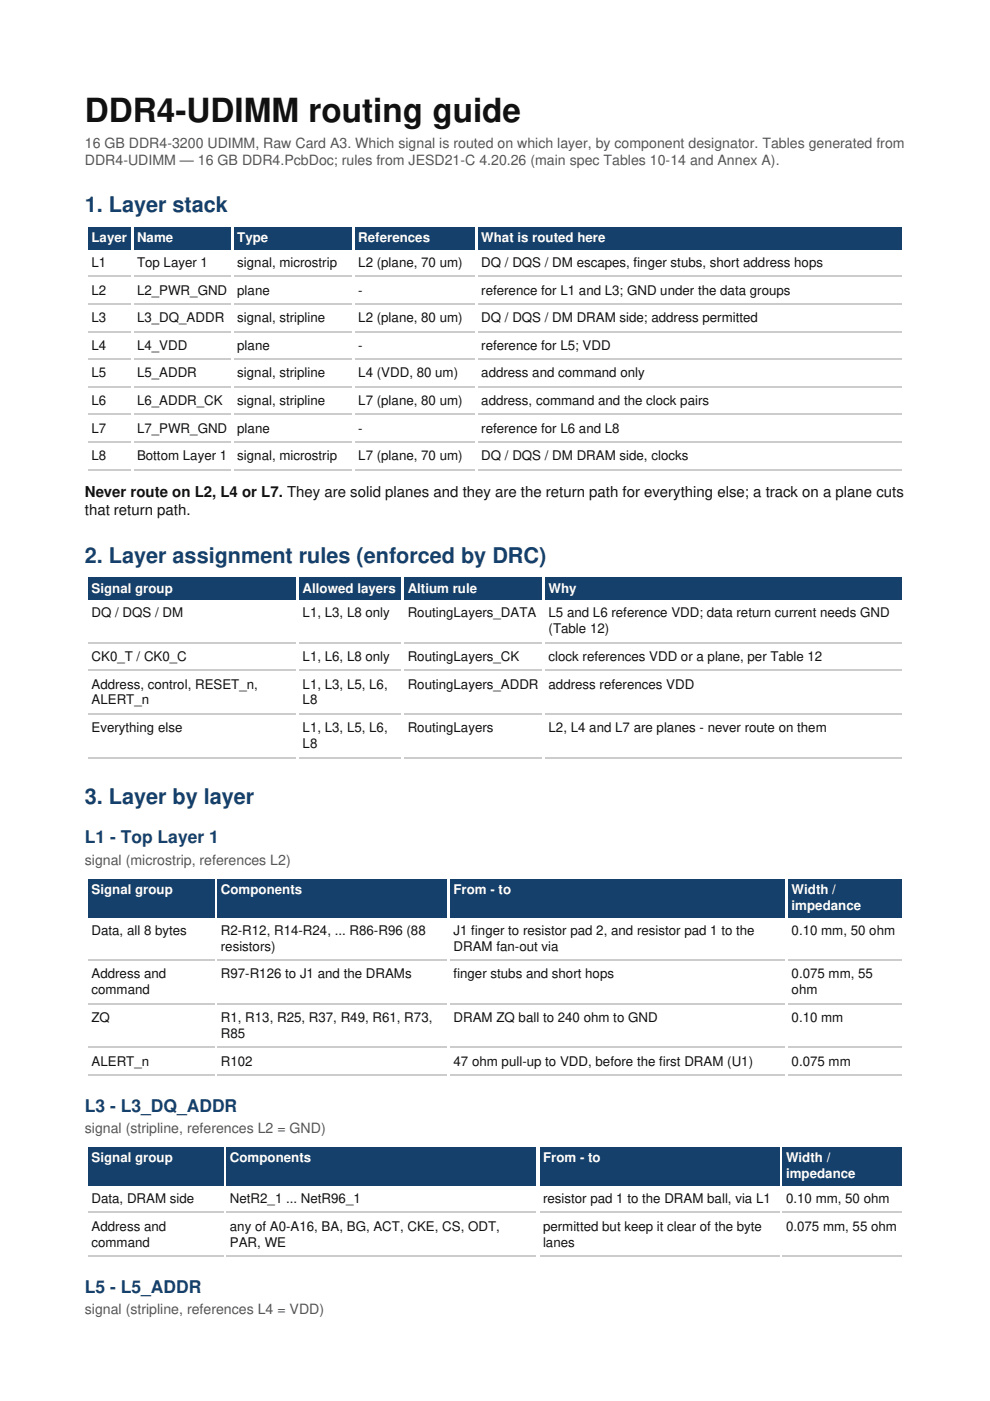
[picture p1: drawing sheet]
<svg xmlns="http://www.w3.org/2000/svg" width="210mm" height="297mm" viewBox="0 0 210 297" stroke-linecap="round" stroke-linejoin="round" font-family="sans-serif">
<defs><g id="words">
<text font-size="7.1" fill="#111" x="18" y="25.9">DDR4-UDIMM routing guide</text>
<g font-size="4.6" fill="#14406b">
<text x="18" y="45">1. Layer stack</text>
<text x="18" y="119.3">2. Layer assignment rules (enforced by DRC)</text>
<text x="18" y="170.6">3. Layer by layer</text>
</g>
<g font-size="3.7" fill="#14406b">
<text x="18" y="178.8">L1 - Top Layer 1</text>
<text x="18" y="235.7">L3 - L3_DQ_ADDR</text>
<text x="18" y="274.1">L5 - L5_ADDR</text>
</g>
<g font-size="3.2" fill="#111">
<text x="18" y="105.4">Never route on L2, L4 or L7. They are solid planes and they are the return path for everything else; a track on a plane cuts</text>
<text x="18" y="109.3">that return path.</text>
</g>
<g font-size="3" fill="#555">
<text x="18" y="31.4">16 GB DDR4-3200 UDIMM, Raw Card A3. Which signal is routed on which layer, by component designator. Tables generated from</text>
<text x="18" y="35">DDR4-UDIMM — 16 GB DDR4.PcbDoc; rules from JESD21-C 4.20.26 (main spec Tables 10-14 and Annex A).</text>
<text x="18" y="183.3">signal (microstrip, references L2)</text>
<text x="18" y="240.2">signal (stripline, references L2 = GND)</text>
<text x="18" y="278.6">signal (stripline, references L4 = VDD)</text>
</g>
<g font-size="2.8" fill="#fff">
<text x="19.4" y="51.4">Layer</text>
<text x="29" y="51.4">Name</text>
<text x="50.3" y="51.4">Type</text>
<text x="76" y="51.4">References</text>
<text x="102" y="51.4">What is routed here</text>
<text x="19.4" y="125.7">Signal group</text>
<text x="64.2" y="125.7">Allowed layers</text>
<text x="86.4" y="125.7">Altium rule</text>
<text x="116.3" y="125.7">Why</text>
<text x="19.4" y="189.6">Signal group</text>
<text x="46.8" y="189.6">Components</text>
<text x="96.2" y="189.6">From - to</text>
<text x="167.8" y="189.6">Width /</text>
<text x="167.8" y="193">impedance</text>
<text x="19.4" y="246.5">Signal group</text>
<text x="48.7" y="246.5">Components</text>
<text x="115.1" y="246.5">From - to</text>
<text x="166.7" y="246.5">Width /</text>
<text x="166.7" y="249.8">impedance</text>
</g>
<g font-size="2.8" fill="#111">
<text x="19.4" y="56.6">L1</text>
<text x="29" y="56.6">Top Layer 1</text>
<text x="50.3" y="56.6">signal, microstrip</text>
<text x="76" y="56.6">L2 (plane, 70 um)</text>
<text x="102" y="56.6">DQ / DQS / DM escapes, f</text>
<text x="134.4" y="56.6">inger stubs, short address hops</text>
<text x="19.4" y="62.4">L2</text>
<text x="29" y="62.4">L2_PWR_GND</text>
<text x="50.3" y="62.4">plane</text>
<text x="76" y="62.4">-</text>
<text x="102" y="62.4">reference for L1 and L3; GND under the data groups</text>
<text x="19.4" y="68.3">L3</text>
<text x="29" y="68.3">L3_DQ_ADDR</text>
<text x="50.3" y="68.3">signal, stripline</text>
<text x="76" y="68.3">L2 (plane, 80 um)</text>
<text x="102" y="68.3">DQ / DQS / DM DRAM side; address permitted</text>
<text x="19.4" y="74.2">L4</text>
<text x="29" y="74.2">L4_VDD</text>
<text x="50.3" y="74.2">plane</text>
<text x="76" y="74.2">-</text>
<text x="102" y="74.2">reference for L5; VDD</text>
<text x="19.4" y="80">L5</text>
<text x="29" y="80">L5_ADDR</text>
<text x="50.3" y="80">signal, stripline</text>
<text x="76" y="80">L4 (VDD, 80 um)</text>
<text x="102" y="80">address and command only</text>
<text x="19.4" y="85.9">L6</text>
<text x="29" y="85.9">L6_ADDR_CK</text>
<text x="50.3" y="85.9">signal, stripline</text>
<text x="76" y="85.9">L7 (plane, 80 um)</text>
<text x="102" y="85.9">address, command and the clock pairs</text>
<text x="19.4" y="91.7">L7</text>
<text x="29" y="91.7">L7_PWR_GND</text>
<text x="50.3" y="91.7">plane</text>
<text x="76" y="91.7">-</text>
<text x="102" y="91.7">reference for L6 and L8</text>
<text x="19.4" y="97.6">L8</text>
<text x="29" y="97.6">Bottom Layer 1</text>
<text x="50.3" y="97.6">signal, microstrip</text>
<text x="76" y="97.6">L7 (plane, 70 um)</text>
<text x="102" y="97.6">DQ / DQS / DM DRAM side, clocks</text>
<text x="19.4" y="130.9">DQ / DQS / DM</text>
<text x="64.2" y="130.9">L1, L3, L8 only</text>
<text x="86.4" y="130.9">RoutingLayers_DATA</text>
<text x="116.3" y="130.9">L5 and L6 reference VDD; data return current needs GND</text>
<text x="116.3" y="134.3">(Table 12)</text>
<text x="19.4" y="140.1">CK0_T / CK0_C</text>
<text x="64.2" y="140.1">L1, L6, L8 only</text>
<text x="86.4" y="140.1">RoutingLayers_CK</text>
<text x="116.3" y="140.1">clock references VDD or a plane, per Table 12</text>
<text x="19.4" y="146">Address, control, RESET_n,</text>
<text x="19.4" y="149.4">ALERT_n</text>
<text x="64.2" y="146">L1, L3, L5, L6,</text>
<text x="64.2" y="149.4">L8</text>
<text x="86.4" y="146">RoutingLayers_ADDR</text>
<text x="116.3" y="146">address references VDD</text>
<text x="19.4" y="155.2">Everything else</text>
<text x="64.2" y="155.2">L1, L3, L5, L6,</text>
<text x="86.4" y="155.2">RoutingLayers</text>
<text x="116.3" y="155.2">L2, L4 and L7 are planes - never route on them</text>
<text x="64.2" y="158.6">L8</text>
<text x="19.4" y="198.2">Data, all 8 bytes</text>
<text x="46.8" y="198.2">R2-R12, R14-R24, ... R86-R96 (88</text>
<text x="46.8" y="201.6">resistors)</text>
<text x="96.2" y="198.2">J1 f</text>
<text x="96.2" y="201.6">DRAM fan-out via</text>
<text x="99.9" y="198.2">inger to resistor pad 2, and resistor pad 1 to the</text>
<text x="167.8" y="198.2">0.10 mm, 50 ohm</text>
<text x="19.4" y="207.4">Address and</text>
<text x="46.8" y="207.4">R97-R126 to J1 and the DRAMs</text>
<text x="96.2" y="207.4">f</text>
<text x="96.2" y="207.4">inger stubs and short hops</text>
<text x="167.8" y="207.4">0.075 mm, 55</text>
<text x="19.4" y="210.8">command</text>
<text x="167.8" y="210.8">ohm</text>
<text x="19.4" y="216.7">ZQ</text>
<text x="46.8" y="216.7">R1, R13, R25, R37, R49, R61, R73,</text>
<text x="46.8" y="220.1">R85</text>
<text x="96.2" y="216.7">DRAM ZQ ball to 240 ohm to GND</text>
<text x="167.8" y="216.7">0.10 mm</text>
<text x="19.4" y="225.9">ALERT_n</text>
<text x="46.8" y="225.9">R102</text>
<text x="96.2" y="225.9">47 ohm pull-up to VDD, before the f</text>
<text x="139.8" y="225.9">irst DRAM (U1)</text>
<text x="167.8" y="225.9">0.075 mm</text>
<text x="19.4" y="255.1">Data, DRAM side</text>
<text x="48.7" y="255.1">NetR2_1 ... NetR96_1</text>
<text x="115.1" y="255.1">resistor pad 1 to the DRAM ball, via L1</text>
<text x="166.7" y="255.1">0.10 mm, 50 ohm</text>
<text x="19.4" y="260.9">Address and</text>
<text x="48.7" y="260.9">any of A0-A16, BA, BG, ACT, CKE, CS, ODT,</text>
<text x="115.1" y="260.9">permitted but keep it clear of the byte</text>
<text x="166.7" y="260.9">0.075 mm, 55 ohm</text>
<text x="19.4" y="264.3">command</text>
<text x="48.7" y="264.3">PAR, WE</text>
<text x="115.1" y="264.3">lanes</text>
</g>
</g></defs>
<g fill="#14406b">
<path d="M18.7 48.1h8.9v4.8h-8.9z"/>
<path d="M19.4 49.1h7.5v2.8h-7.5z"/>
<path d="M28.3 48.1h20.6v4.8h-20.6z"/>
<path d="M29 49.1h7.7v2.8h-7.7z"/>
<path d="M49.6 48.1h25v4.8h-25z"/>
<path d="M50.3 49.1h6.6v2.8h-6.6z"/>
<path d="M75.3 48.1h25.3v4.8h-25.3z"/>
<path d="M76 49.1h15.2v2.8h-15.2z"/>
<path d="M101.3 48.1h89.9v4.8h-89.9z"/>
<path d="M102 49.1h6.9v2.8h-6.9z"/>
<path d="M108.9 49.1h.8v2.8h-.8z"/>
<path d="M109.7 49.1h2.4v2.8h-2.4z"/>
<path d="M112.1 49.1h.8v2.8h-.8z"/>
<path d="M112.9 49.1h8.7v2.8h-8.7z"/>
<path d="M121.6 49.1h.8v2.8h-.8z"/>
<path d="M122.4 49.1h6v2.8h-6z"/>
</g>
<g fill="none" stroke="#ccc" stroke-width=".35">
<path d="M18.7 58.6h8.9M28.3 58.6h20.6M49.6 58.6h25M75.3 58.6h25.3M101.3 58.6h89.9M18.7 64.5h8.9M18.7 70.3h8.9M18.7 76.2h8.9M28.3 64.5h20.6M28.3 70.3h20.6M28.3 76.2h20.6M49.6 64.5h25"/>
<path d="M49.6 70.3h25M49.6 76.2h25M75.3 64.5h25.3M75.3 70.3h25.3M75.3 76.2h25.3M101.3 64.5h89.9M101.3 70.3h89.9M101.3 76.2h89.9M18.7 82h8.9M18.7 87.9h8.9M18.7 93.7h8.9M18.7 99.6h8.9"/>
<path d="M28.3 82h20.6M28.3 87.9h20.6M28.3 93.7h20.6M28.3 99.6h20.6M49.6 82h25M49.6 87.9h25M49.6 93.7h25M49.6 99.6h25M75.3 82h25.3M75.3 87.9h25.3M75.3 93.7h25.3M75.3 99.6h25.3"/>
<path d="M101.3 82h89.9M101.3 87.9h89.9M101.3 93.7h89.9M101.3 99.6h89.9"/>
</g>
<g fill="#14406b">
<path d="M18.7 122.4h44v4.8h-44z"/>
<path d="M19.4 123.4h8.5v2.8h-8.5z"/>
<path d="M27.9 123.4h.8v2.8h-.8z"/>
<path d="M28.7 123.4h8v2.8h-8z"/>
<path d="M63.5 122.4h21.5v4.8h-21.5z"/>
<path d="M64.2 123.4h10.8v2.8h-10.8z"/>
<path d="M75 123.4h.8v2.8h-.8z"/>
<path d="M75.8 123.4h8.1v2.8h-8.1z"/>
<path d="M85.7 122.4h29.2v4.8h-29.2z"/>
<path d="M86.4 123.4h8.8v2.8h-8.8z"/>
<path d="M95.2 123.4h.8v2.8h-.8z"/>
<path d="M96 123.4h5.2v2.8h-5.2z"/>
<path d="M115.6 122.4h75.6v4.8h-75.6z"/>
<path d="M116.3 123.4h6v2.8h-6z"/>
</g>
<g fill="none" stroke="#ccc" stroke-width=".35">
<path d="M18.7 136.3h44M63.5 136.3h21.5M85.7 136.3h29.2M115.6 136.3h75.6M18.7 142.1h44M18.7 151.4h44M63.5 142.1h21.5M63.5 151.4h21.5M85.7 142.1h29.2M85.7 151.4h29.2M115.6 142.1h75.6M115.6 151.4h75.6"/>
<path d="M18.7 160.6h44M63.5 160.6h21.5M85.7 160.6h29.2M115.6 160.6h75.6"/>
</g>
<g fill="#14406b">
<path d="M18.7 186.3h26.7v8.2h-26.7z"/>
<path d="M19.4 187.3h8.5v2.8h-8.5z"/>
<path d="M27.9 187.3h.8v2.8h-.8z"/>
<path d="M28.7 187.3h8v2.8h-8z"/>
<path d="M46.1 186.3h48.6v8.2h-48.6z"/>
<path d="M46.8 187.3h17.3v2.8h-17.3z"/>
<path d="M95.5 186.3h70.9v8.2h-70.9z"/>
<path d="M96.2 187.3h7v2.8h-7z"/>
<path d="M103.2 187.3h.8v2.8h-.8z"/>
<path d="M104 187.3h.9v2.8h-.9z"/>
<path d="M104.9 187.3h.8v2.8h-.8z"/>
<path d="M105.7 187.3h2.7v2.8h-2.7z"/>
<path d="M167.1 186.3h24.1v8.2h-24.1z"/>
<path d="M167.8 187.3h7.9v2.8h-7.9z"/>
<path d="M175.7 187.3h.8v2.8h-.8z"/>
<path d="M176.5 187.3h.7v2.8h-.7z"/>
<path d="M167.8 190.7h14.8v2.8h-14.8z"/>
</g>
<g fill="none" stroke="#ccc" stroke-width=".35">
<path d="M18.7 203.6h26.7M18.7 212.8h26.7M46.1 203.6h48.6M46.1 212.8h48.6M95.5 203.6h70.9M95.5 212.8h70.9M167.1 203.6h24.1M167.1 212.8h24.1M18.7 222.1h26.7M18.7 227.9h26.7M46.1 222.1h48.6M46.1 227.9h48.6"/>
<path d="M95.5 222.1h70.9M95.5 227.9h70.9M167.1 222.1h24.1M167.1 227.9h24.1"/>
</g>
<g fill="#14406b">
<path d="M18.7 243.2h28.6v8.2h-28.6z"/>
<path d="M19.4 244.2h8.5v2.8h-8.5z"/>
<path d="M27.9 244.2h.8v2.8h-.8z"/>
<path d="M28.7 244.2h8v2.8h-8z"/>
<path d="M48 243.2h65.7v8.2h-65.7z"/>
<path d="M48.7 244.2h17.3v2.8h-17.3z"/>
<path d="M114.4 243.2h50.9v8.2h-50.9z"/>
<path d="M115.1 244.2h7.1v2.8h-7.1z"/>
<path d="M122.2 244.2h.8v2.8h-.8z"/>
<path d="M123 244.2h.9v2.8h-.9z"/>
<path d="M123.9 244.2h.8v2.8h-.8z"/>
<path d="M124.7 244.2h2.7v2.8h-2.7z"/>
<path d="M166 243.2h25.2v8.2h-25.2z"/>
<path d="M166.7 244.2h7.8v2.8h-7.8z"/>
<path d="M174.5 244.2h.8v2.8h-.8z"/>
<path d="M175.3 244.2h.8v2.8h-.8z"/>
<path d="M166.7 247.6h14.7v2.8h-14.7z"/>
</g>
<path d="M18.7 257.1h28.6M48 257.1h65.7M114.4 257.1h50.9M166 257.1h25.2M18.7 266.3h28.6M48 266.3h65.7M114.4 266.3h50.9M166 266.3h25.2" fill="none" stroke="#ccc" stroke-width=".35"/>
<use href="#words"/>
</svg>
